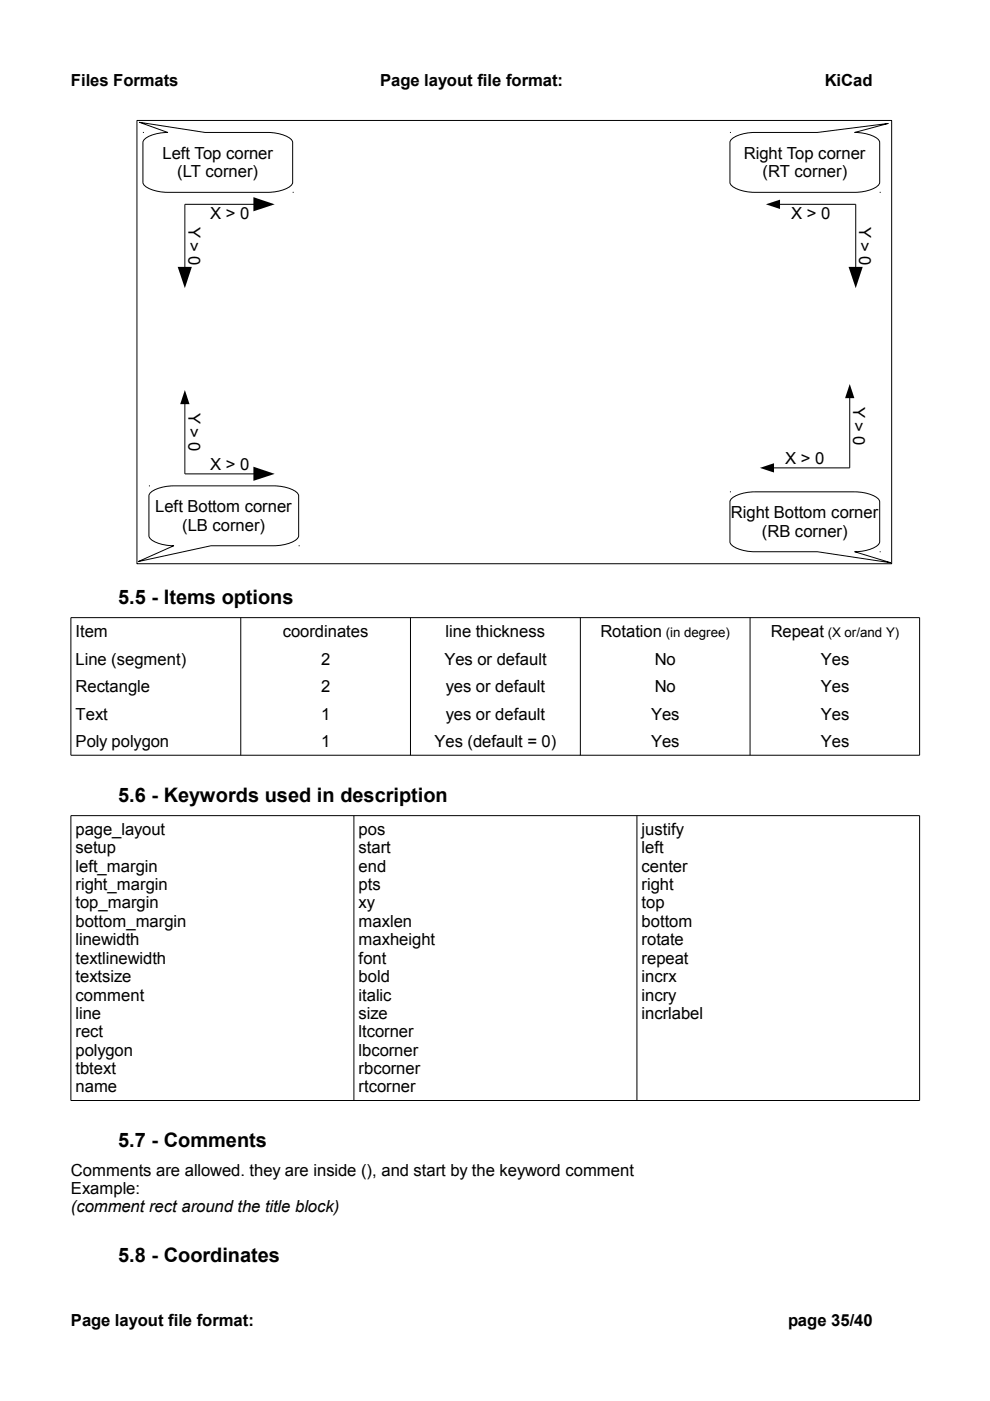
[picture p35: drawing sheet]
<svg xmlns="http://www.w3.org/2000/svg" width="210mm" height="297mm" viewBox="0 0 210 297" stroke-linecap="round" stroke-linejoin="round" font-family="sans-serif">
<defs><g id="words">
<g font-size="4.2">
<text x="25" y="128">5.5 - Items options</text>
<text x="25" y="170">5.6 - Keywords used in description</text>
<text x="25" y="243.2">5.7 - Comments</text>
<text x="25" y="267.7">5.8 - Coordinates</text>
</g>
<g font-size="3.5">
<text x="15" y="18.3">Files Formats</text>
<text x="80.6" y="18.3">Page layout file format:</text>
<text x="174.9" y="18.3">KiCad</text>
<text x="34.4" y="33.7">Left Top corner</text>
<text x="157.7" y="33.7">Right Top corner</text>
<text x="37.6" y="37.6">(LT corner)</text>
<text x="161.6" y="37.6">(RT corner)</text>
<text x="44.6" y="46.5">X &gt; 0</text>
<text x="167.7" y="46.5">X &gt; 0</text>
<text x="39.9" y="48.1" transform="rotate(90 39.9 48.1)">Y &gt; 0</text>
<text x="182.2" y="48.1" transform="rotate(90 182.2 48.1)">Y &gt; 0</text>
<text x="39.9" y="87.5" transform="rotate(90 39.9 87.5)">Y &gt; 0</text>
<text x="180.9" y="86.2" transform="rotate(90 180.9 86.2)">Y &gt; 0</text>
<text x="44.6" y="99.7">X &gt; 0</text>
<text x="166.5" y="98.4">X &gt; 0</text>
<text x="32.9" y="108.6">Left Bottom corner</text>
<text x="38.6" y="112.5">(LB corner)</text>
<text x="155" y="109.9">Right Bottom corner</text>
<text x="161.5" y="113.8">(RB corner)</text>
<text x="16" y="135">Item</text>
<text x="60" y="135">coordinates</text>
<text x="94.5" y="135">line thickness</text>
<text x="127.3" y="135">Rotation</text>
<text x="163.4" y="135">Repeat</text>
<text x="16" y="140.9">Line (segment)</text>
<text x="68.1" y="140.9">2</text>
<text x="94.2" y="140.9">Yes or default</text>
<text x="138.8" y="140.9">No</text>
<text x="174.1" y="140.9">Yes</text>
<text x="16" y="146.7">Rectangle</text>
<text x="68.1" y="146.7">2</text>
<text x="94.5" y="146.7">yes or default</text>
<text x="138.8" y="146.7">No</text>
<text x="174.1" y="146.7">Yes</text>
<text x="16" y="152.6">Text</text>
<text x="68.1" y="152.6">1</text>
<text x="94.5" y="152.6">yes or default</text>
<text x="138" y="152.6">Yes</text>
<text x="174.1" y="152.6">Yes</text>
<text x="16" y="158.4">Poly polygon</text>
<text x="68.1" y="158.4">1</text>
<text x="92.1" y="158.4">Yes (default = 0)</text>
<text x="138" y="158.4">Yes</text>
<text x="174.1" y="158.4">Yes</text>
<text x="16" y="177">page_layout</text>
<text x="76" y="177">pos</text>
<text x="136" y="177">justify</text>
<text x="16" y="180.9">setup</text>
<text x="16" y="184.8">left_margin</text>
<text x="76" y="180.9">start</text>
<text x="76" y="184.8">end</text>
<text x="136" y="180.9">left</text>
<text x="136" y="184.8">center</text>
<text x="16" y="188.7">right_margin</text>
<text x="76" y="188.7">pts</text>
<text x="136" y="188.7">right</text>
<text x="16" y="192.6">top_margin</text>
<text x="16" y="196.5">bottom_margin</text>
<text x="76" y="192.6">xy</text>
<text x="76" y="196.5">maxlen</text>
<text x="136" y="192.6">top</text>
<text x="136" y="196.5">bottom</text>
<text x="16" y="200.4">linewidth</text>
<text x="76" y="200.4">maxheight</text>
<text x="136" y="200.4">rotate</text>
<text x="16" y="204.3">textlinewidth</text>
<text x="16" y="208.2">textsize</text>
<text x="76" y="204.3">font</text>
<text x="76" y="208.2">bold</text>
<text x="136" y="204.3">repeat</text>
<text x="136" y="208.2">incrx</text>
<text x="16" y="212.1">comment</text>
<text x="76" y="212.1">italic</text>
<text x="136" y="212.1">incry</text>
<text x="16" y="216">line</text>
<text x="16" y="219.9">rect</text>
<text x="76" y="216">size</text>
<text x="76" y="219.9">ltcorner</text>
<text x="136" y="216">incrlabel</text>
<text x="16" y="223.8">polygon</text>
<text x="16" y="227.7">tbtext</text>
<text x="76" y="223.8">lbcorner</text>
<text x="76" y="227.7">rbcorner</text>
<text x="16" y="231.6">name</text>
<text x="76" y="231.6">rtcorner</text>
<text x="15" y="249.2">Comments are allowed. they are inside (), and start by the keyword comment</text>
<text x="15" y="253.2">Example:</text>
<text x="15" y="257">(comment rect around the title block)</text>
<text x="15" y="281.2">Page layout file format:</text>
<text x="167.1" y="281.2">page 35/40</text>
</g>
<g font-size="2.8">
<text x="141.1" y="135">(in degree)</text>
<text x="175.5" y="135">(X or/and Y)</text>
</g>
</g></defs>
<g fill="none" stroke="#000" stroke-width=".21">
<path d="M29 25.5h160.1v94h-160.1zM29.6 25.9l13.9 2.2h9.3a19.7 19.7 0 0 1 6.8 .4 3.3 3.3 0 0 1 2.5 1.7v8.5a2.19 2.19 0 0 1-1.7 1.4 10.2 10.2 0 0 1-3.6 .7h-17.3a19.5 19.5 0 0 1-6.8-.4 3.2 3.2 0 0 1-2.4-1.7v-8.5a2.17 2.17 0 0 1 1.6-1.5 10.1 10.1 0 0 1 3.7-.6zM30.3 28.1h.1M154.8 28.1h.1M155.2 29.4a8.2 8.2 0 0 1 4.8-1.3h13.3l15-1.9-7.1 1.9a7.3 7.3 0 0 1 5.2 1.7l.1 .4v8.5a2.19 2.19 0 0 1-1.6 1.4 10.2 10.2 0 0 1-3.7 .7h-17.2a19.5 19.5 0 0 1-6.8-.4 3.2 3.2 0 0 1-2.4-1.7v-8.5zM53.9 43.3h-14.7v13.5M62.1 40.8h.1M165.2 43.3h16.2v13.5M186.5 40.8h.1M39.2 85.5v15h14.7M180.2 84.3v14.9h-16.2M31.6 103h.1"/>
<path d="M32 104.4a8.2 8.2 0 0 1 4.8-1.4h17.3a19.7 19.7 0 0 1 6.8 .4 3.3 3.3 0 0 1 2.4 1.7v8.5a2.19 2.19 0 0 1-1.6 1.4 10.2 10.2 0 0 1-3.7 .7h-13.3l-15.4 3.4 7.5-3.4a7.2 7.2 0 0 1-5.1-1.7l-.1-.4v-8.5zM63.3 115.7h.1M154.8 104.3h.1M155.2 105.6a8.2 8.2 0 0 1 4.8-1.3h17.3a19.7 19.7 0 0 1 6.8 .4 3.3 3.3 0 0 1 2.4 1.7v8.5a2.19 2.19 0 0 1-1.6 1.4 10.2 10.2 0 0 1-3.7 .7l7.6 2.3-15.5-2.3h-9.3a19.5 19.5 0 0 1-6.8-.4 3.2 3.2 0 0 1-2.4-1.7v-8.5zM186.5 117h.1M15 131h180v29.1h-180zM51 131v29.1M87 131v29.1M123 131v29.1M159 131v29.1M15 172.9h180v60.4h-180zM75 172.9v60.4"/>
<path d="M135 172.9v60.4"/>
</g>
<path d="M53.7 41.8l4.5 1.5-4.5 1.5zM162.4 43.3l3-1v2zM37.7 56.6h3l-1.5 4.5zM179.9 56.6h3l-1.5 4.5zM39.2 82.7l1 3h-2zM161.1 99.2l3-1v2zM180.2 81.4l1 3h-2zM53.7 99l4.5 1.5-4.5 1.5z" fill="#000"/>
<use href="#words"/>
</svg>
